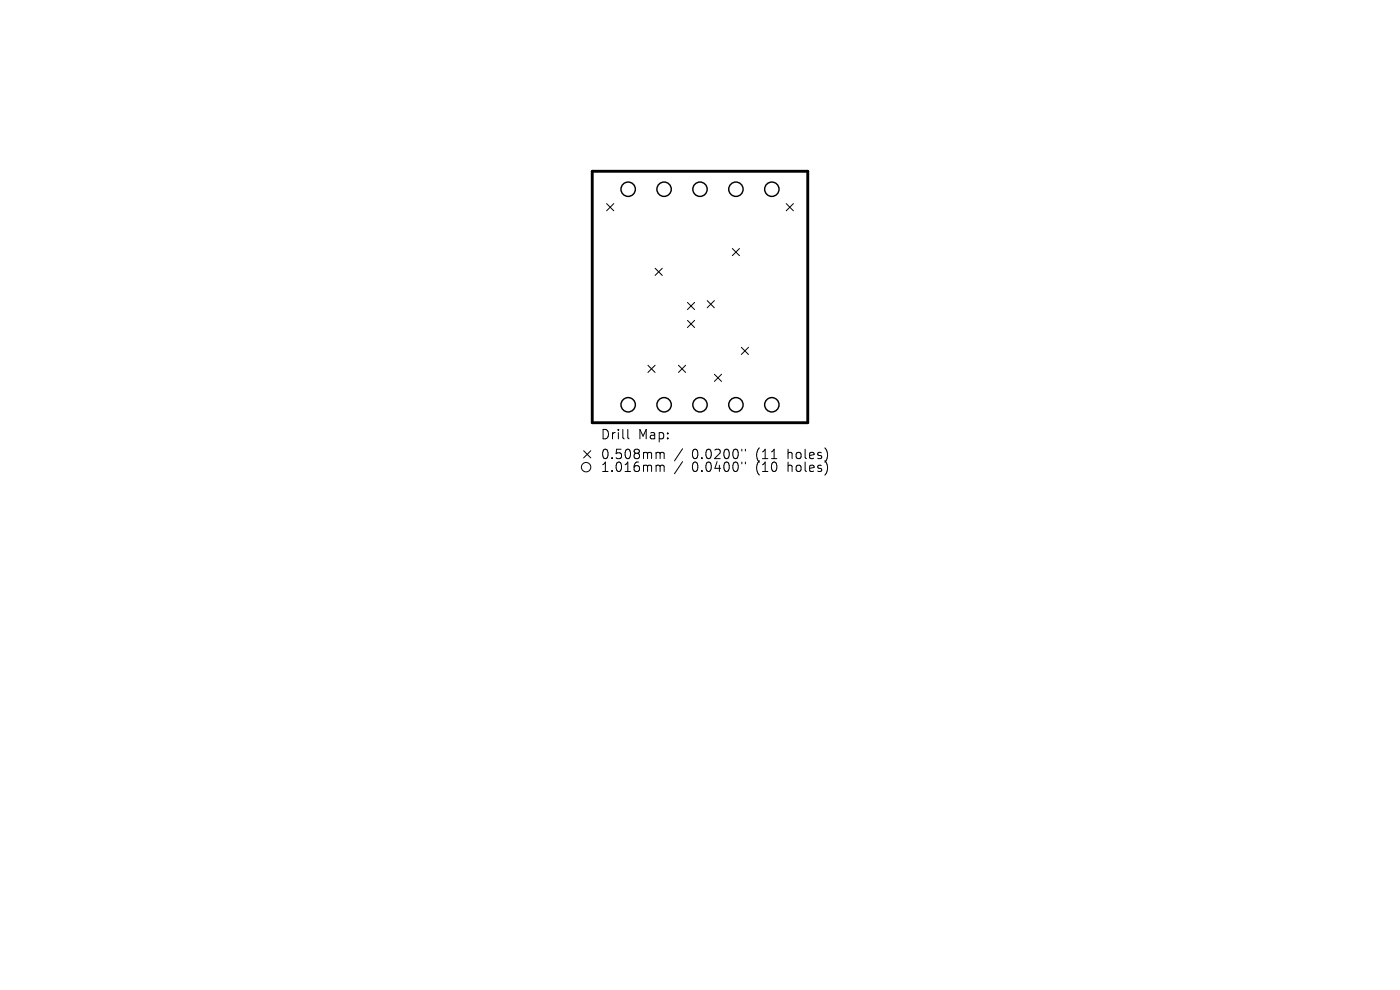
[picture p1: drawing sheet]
<svg xmlns="http://www.w3.org/2000/svg" width="297mm" height="210mm" viewBox="0 0 297 210" stroke-linecap="round" stroke-linejoin="round" font-family="sans-serif">
<defs><g id="words">
<g font-size="2.8">
<text x="127.3" y="93.5">Drill</text>
<text x="135.3" y="93.5">Map:</text>
<text x="127.3" y="97.7">0.508mm</text>
<text x="127.3" y="100.4">1.016mm</text>
<text x="146.8" y="97.7">0.0200&quot;</text>
<text x="146.8" y="100.4">0.0400&quot;</text>
<text x="160.5" y="97.7">(11</text>
<text x="160.5" y="100.4">(10</text>
<text x="167.4" y="97.7">holes)</text>
<text x="167.4" y="100.4">holes)</text>
</g>
</g></defs>
<path d="M125.6 36.3h45.8v53.4h-45.8z" fill="none" stroke="#000" stroke-width=".61"/>
<g fill="none" stroke="#000" stroke-width=".21">
<path d="M128.7 43.2l1.5 1.5M130.2 43.2l-1.5 1.5M139 56.9l1.5 1.5M140.5 56.9l-1.5 1.5M155.4 52.7l1.5 1.5M156.9 52.7l-1.5 1.5M166.8 43.2l1.5 1.5M168.3 43.2l-1.5 1.5M137.5 77.5l1.5 1.5M139 77.5l-1.5 1.5M143.9 77.5l1.6 1.5M145.5 77.5l-1.6 1.5"/>
<path d="M145.8 64.1l1.6 1.6M145.8 68l1.6 1.5M147.4 64.1l-1.6 1.6M147.4 68l-1.6 1.5M150 63.8l1.5 1.5M151.5 63.8l-1.5 1.5M151.5 79.4l1.6 1.5M153.1 79.4l-1.6 1.5M157.3 73.7l1.5 1.5M158.8 73.7l-1.5 1.5M123.8 95.6l1.5 1.5M125.3 95.6l-1.5 1.5"/>
<path d="M133.2 91.1v1.7l.3 .3M139.5 96h.3l.2 .2M139.5 98.7l.4 .1 .1 .2M140 96.2l.3-.2 .5 .1 .1 1.2M140 96.2v1.1M140 99v1M140 99l.3-.3 .5 .1 .1 1.2M144.8 95.2l-1.7 2.6M144.8 97.9l-1.7 2.6M157.4 95.3v.4M157.4 98v.4M158.1 95.3v.4"/>
<path d="M158.1 98v.4"/>
<circle cx="124.3" cy="99.1" r="1"/>
</g>
<g fill="none" stroke="#000" stroke-width=".3">
<circle cx="133.3" cy="40.1" r="1.52"/>
<circle cx="140.9" cy="40.1" r="1.52"/>
<circle cx="148.5" cy="40.1" r="1.52"/>
<circle cx="156.1" cy="40.1" r="1.52"/>
<circle cx="163.7" cy="40.1" r="1.52"/>
<circle cx="133.3" cy="85.9" r="1.52"/>
<circle cx="140.9" cy="85.9" r="1.52"/>
<circle cx="148.5" cy="85.9" r="1.52"/>
<circle cx="156.1" cy="85.9" r="1.52"/>
<circle cx="163.7" cy="85.9" r="1.52"/>
</g>
<use href="#words"/>
</svg>
